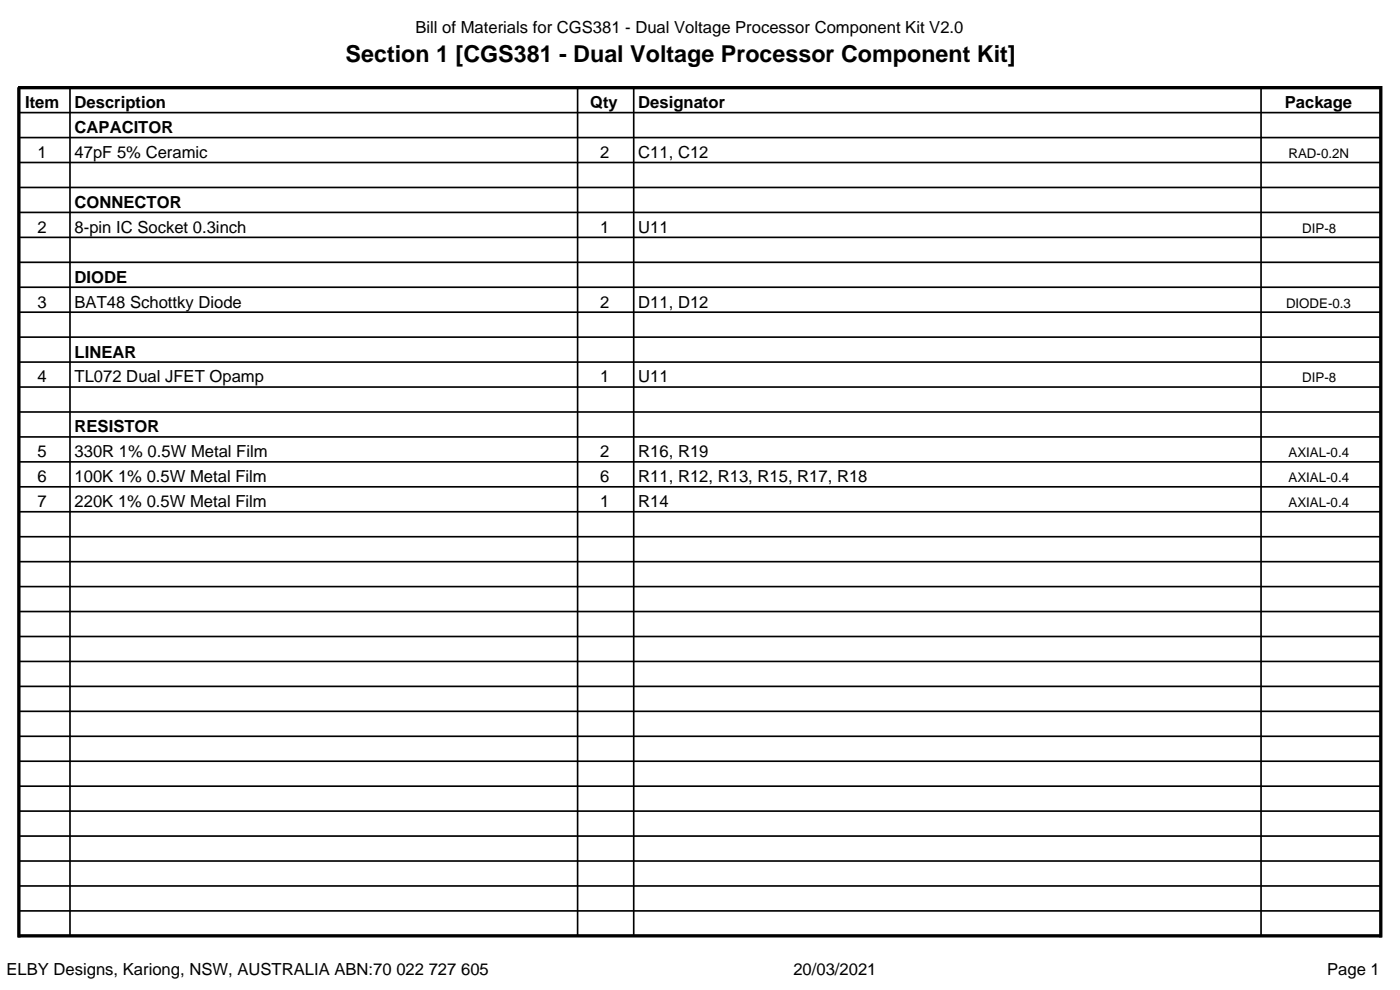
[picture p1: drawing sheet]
<svg xmlns="http://www.w3.org/2000/svg" width="297mm" height="210mm" viewBox="0 0 297 210" stroke-linecap="round" stroke-linejoin="round" font-family="sans-serif">
<defs><g id="words">
<text font-size="4.9" x="73.3" y="13.1">Section 1 [CGS381 - Dual Voltage Processor Component Kit]</text>
<g font-size="3.5">
<text x="88.1" y="7">Bill of Materials for CGS381 - Dual Voltage Processor Component Kit V2.0</text>
<text x="5.3" y="22.9">Item</text>
<text x="15.8" y="22.9">Description</text>
<text x="125.2" y="22.9">Qty</text>
<text x="135.4" y="22.9">Designator</text>
<text x="272.6" y="22.9">Package</text>
<text x="15.8" y="28.2">CAPACITOR</text>
<text x="8" y="33.5">1</text>
<text x="15.8" y="33.5">47pF 5% Ceramic</text>
<text x="127.3" y="33.5">2</text>
<text x="135.4" y="33.5">C11, C12</text>
<text x="15.8" y="44.1">CONNECTOR</text>
<text x="8" y="49.4">2</text>
<text x="15.8" y="49.4">8-pin IC Socket 0.3inch</text>
<text x="127.3" y="49.4">1</text>
<text x="135.4" y="49.4">U11</text>
<text x="15.8" y="60">DIODE</text>
<text x="8" y="65.3">3</text>
<text x="15.8" y="65.3">BAT48 Schottky Diode</text>
<text x="127.3" y="65.3">2</text>
<text x="135.4" y="65.3">D11, D12</text>
<text x="15.8" y="75.8">LINEAR</text>
<text x="8" y="81.1">4</text>
<text x="15.8" y="81.1">TL072 Dual JFET Opamp</text>
<text x="127.3" y="81.1">1</text>
<text x="135.4" y="81.1">U11</text>
<text x="15.8" y="91.7">RESISTOR</text>
<text x="8" y="97">5</text>
<text x="15.8" y="97">330R 1% 0.5W Metal Film</text>
<text x="127.3" y="97">2</text>
<text x="135.4" y="97">R16, R19</text>
<text x="8" y="107.6">7</text>
<text x="8" y="102.3">6</text>
<text x="15.8" y="107.6">220K 1% 0.5W Metal Film</text>
<text x="15.8" y="102.3">100K 1% 0.5W Metal Film</text>
<text x="127.3" y="107.6">1</text>
<text x="127.3" y="102.3">6</text>
<text x="135.4" y="107.6">R14</text>
<text x="135.4" y="102.3">R11, R12, R13, R15, R17, R18</text>
<text x="1.4" y="206.8">ELBY Designs, Kariong, NSW, AUSTRALIA ABN:70 022 727 605</text>
<text x="168.3" y="206.8">20/03/2021</text>
<text x="281.5" y="206.8">Page 1</text>
</g>
<g font-size="2.8">
<text x="273.3" y="33.5">RAD-0.2N</text>
<text x="276.3" y="49.4">DIP-8</text>
<text x="272.8" y="65.3">DIODE-0.3</text>
<text x="276.3" y="81.1">DIP-8</text>
<text x="273.3" y="97">AXIAL-0.4</text>
<text x="273.3" y="107.6">AXIAL-0.4</text>
<text x="273.3" y="102.3">AXIAL-0.4</text>
</g>
</g></defs>
<g fill="none" stroke="#000" stroke-width=".35">
<path d="M14.8 18.6v179.9M122.5 18.6v179.9M134.4 18.6v179.9M267.5 18.6v179.9M4 39.8h288.9M4 34.5h288.9M4 29.2h288.9M4 23.9h288.9M4 55.6h288.9M4 50.3h288.9M4 45.1h288.9M4 76.8h288.9"/>
<path d="M4 71.5h288.9M4 66.2h288.9M4 60.9h288.9M4 98h288.9M4 92.7h288.9M4 87.4h288.9M4 82.1h288.9M4 119.1h288.9M4 113.8h288.9M4 108.6h288.9M4 103.3h288.9M4 135h288.9"/>
<path d="M4 129.7h288.9M4 124.4h288.9M4 156.2h288.9M4 150.9h288.9M4 145.6h288.9M4 140.3h288.9M4 177.3h288.9M4 172.1h288.9M4 166.8h288.9M4 161.5h288.9M4 193.2h288.9M4 187.9h288.9"/>
<path d="M4 182.6h288.9"/>
</g>
<path d="M4 18.9v179.6M4.2 18.6h288.5M292.9 18.6v179.9M4.2 198.5h288.5" fill="none" stroke="#000" stroke-width=".71"/>
<use href="#words"/>
</svg>
